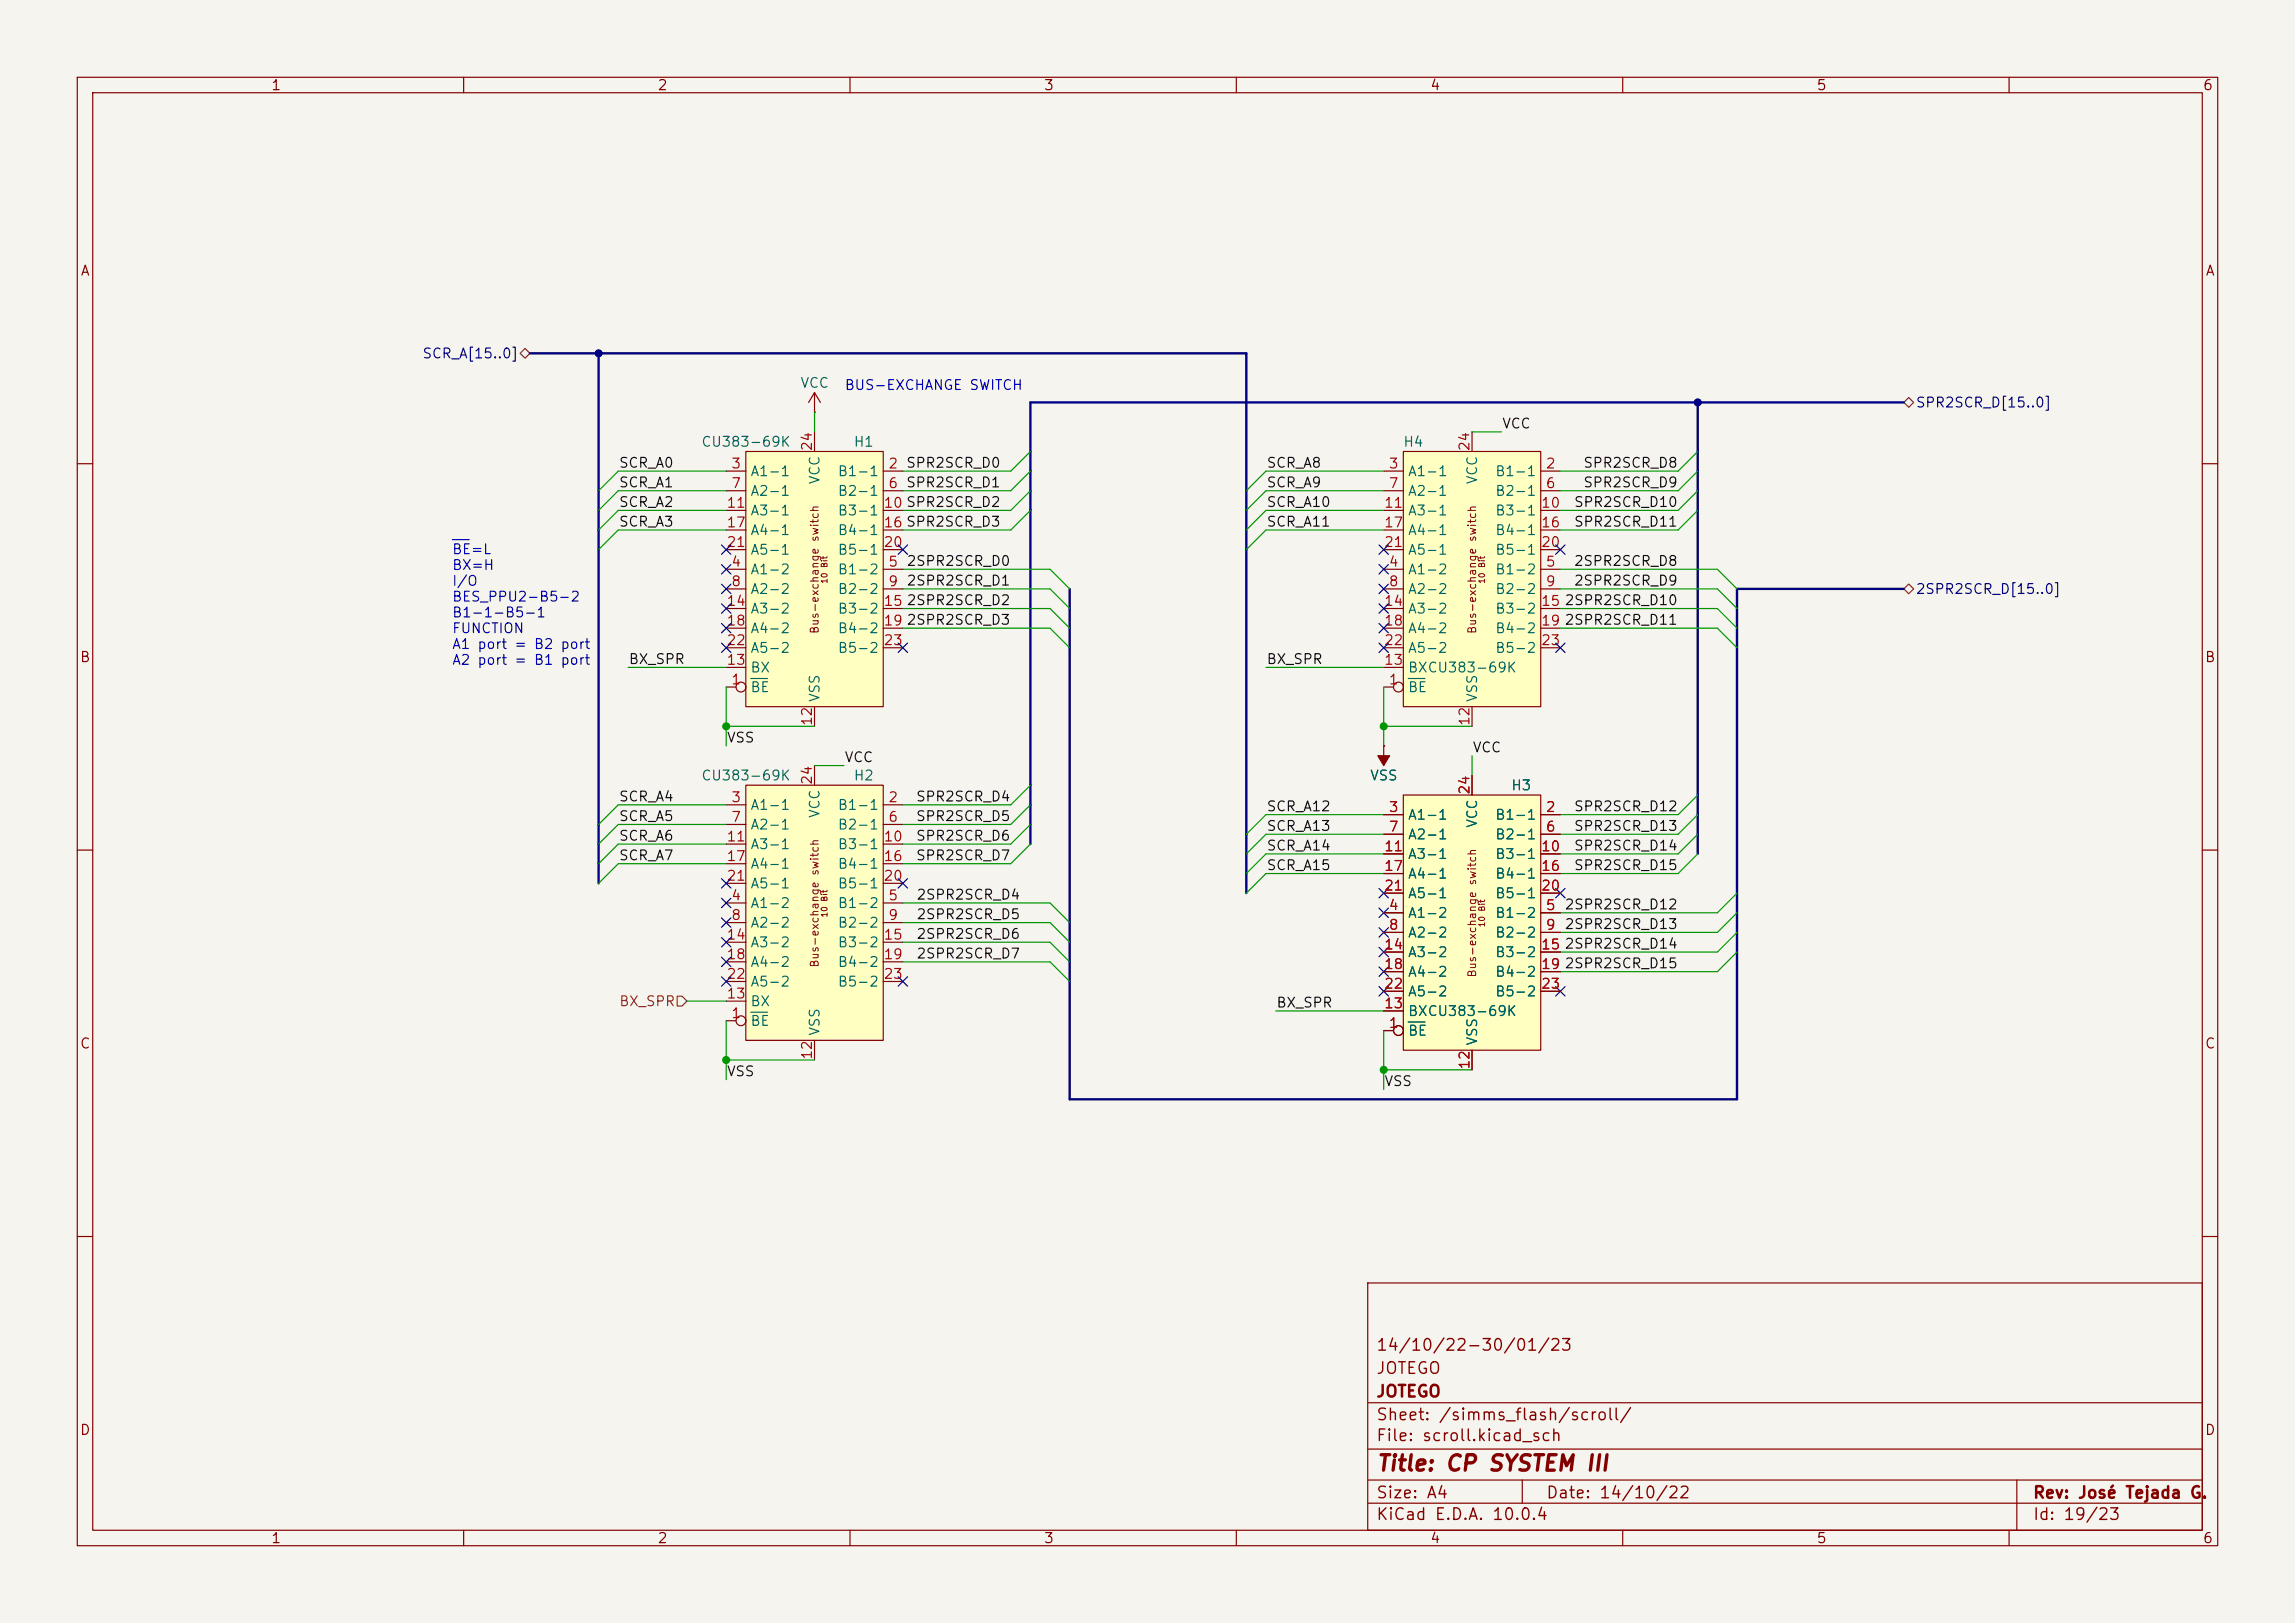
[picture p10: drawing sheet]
<svg xmlns="http://www.w3.org/2000/svg" width="297mm" height="210mm" viewBox="0 0 297 210" stroke-linecap="round" stroke-linejoin="round" font-family="sans-serif">
<defs><g id="words">
<text font-size="2" fill="#840000" x="178" y="190.8">Title: CP SYSTEM III</text>
<g font-size="1.5" fill="#840000">
<text x="178" y="178.2">JOTEGO</text>
<text x="178" y="175.2">14/10/22-30/01/23</text>
<text x="178" y="184.2">Sheet: /simms_flash/scroll/</text>
<text x="178" y="181.2">JOTEGO</text>
<text x="178" y="186.9">File: scroll.kicad_sch</text>
<text x="178" y="197.1">KiCad E.D.A. 10.0.4</text>
<text x="178" y="194.3">Size: A4</text>
<text x="200" y="194.3">Date: 14/10/22</text>
<text x="263" y="194.3">Rev: José Tejada G.</text>
<text x="263" y="197.1">Id: 19/23</text>
</g>
<g font-size="1.3" fill="#840000">
<text x="35" y="12">1</text>
<text x="85" y="12">2</text>
<text x="135" y="12">3</text>
<text x="185" y="12">4</text>
<text x="235" y="12">5</text>
<text x="285" y="12">6</text>
<text x="10.3" y="36">A</text>
<text x="285.3" y="36">A</text>
<text x="10.3" y="86">B</text>
<text x="285.3" y="86">B</text>
<text x="10.3" y="136">C</text>
<text x="285.3" y="136">C</text>
<text x="10.3" y="186">D</text>
<text x="285.3" y="186">D</text>
<text x="35" y="200">1</text>
<text x="85" y="200">2</text>
<text x="135" y="200">3</text>
<text x="185" y="200">4</text>
<text x="235" y="200">5</text>
<text x="285" y="200">6</text>
</g>
<g font-size="1.3" fill="#000084">
<text x="54.6" y="46.7">SCR_A[15..0]</text>
<text x="247.8" y="53">SPR2SCR_D[15..0]</text>
<text x="247.8" y="77.2">2SPR2SCR_D[15..0]</text>
</g>
<g font-size="1.3" fill="#006464">
<text x="103.5" y="50.5">VCC</text>
<text x="90.7" y="58.1">CU383-69K</text>
<text x="110.4" y="58.1">H1</text>
<text x="181.5" y="58.1">H4</text>
<text x="97" y="61.9">A1-1</text>
<text x="97" y="64.5">A2-1</text>
<text x="106.4" y="62.8" transform="rotate(-90 106.4 62.8)">VCC</text>
<text x="108.3" y="61.9">B1-1</text>
<text x="108.3" y="64.5">B2-1</text>
<text x="182.1" y="61.9">A1-1</text>
<text x="182.1" y="64.5">A2-1</text>
<text x="191.5" y="62.8" transform="rotate(-90 191.5 62.8)">VCC</text>
<text x="193.4" y="61.9">B1-1</text>
<text x="193.4" y="64.5">B2-1</text>
<text x="97" y="67">A3-1</text>
<text x="97" y="69.6">A4-1</text>
<text x="108.3" y="67">B3-1</text>
<text x="108.3" y="69.6">B4-1</text>
<text x="182.1" y="67">A3-1</text>
<text x="182.1" y="69.6">A4-1</text>
<text x="193.4" y="67">B3-1</text>
<text x="193.4" y="69.6">B4-1</text>
<text x="97" y="74.6">A1-2</text>
<text x="97" y="77.2">A2-2</text>
<text x="97" y="72.1">A5-1</text>
<text x="108.3" y="74.6">B1-2</text>
<text x="108.3" y="77.2">B2-2</text>
<text x="108.3" y="72.1">B5-1</text>
<text x="182.1" y="74.6">A1-2</text>
<text x="182.1" y="77.2">A2-2</text>
<text x="182.1" y="72.1">A5-1</text>
<text x="193.4" y="74.6">B1-2</text>
<text x="193.4" y="77.2">B2-2</text>
<text x="193.4" y="72.1">B5-1</text>
<text x="97" y="79.7">A3-2</text>
<text x="97" y="82.3">A4-2</text>
<text x="108.3" y="79.7">B3-2</text>
<text x="108.3" y="82.3">B4-2</text>
<text x="182.1" y="79.7">A3-2</text>
<text x="182.1" y="82.3">A4-2</text>
<text x="193.4" y="79.7">B3-2</text>
<text x="193.4" y="82.3">B4-2</text>
<text x="97" y="89.9">BE</text>
<text x="97" y="87.3">BX</text>
<text x="97" y="84.8">A5-2</text>
<text x="108.3" y="84.8">B5-2</text>
<text x="182.1" y="89.9">BE</text>
<text x="182.1" y="87.3">BXCU383-69K</text>
<text x="182.1" y="84.8">A5-2</text>
<text x="193.4" y="84.8">B5-2</text>
<text x="106.4" y="90.9" transform="rotate(-90 106.4 90.9)">VSS</text>
<text x="191.5" y="90.9" transform="rotate(-90 191.5 90.9)">VSS</text>
<text x="90.7" y="101.3">CU383-69K</text>
<text x="110.4" y="101.3">H2</text>
<text x="177.2" y="101.3">VSS</text>
<text x="97" y="105.1">A1-1</text>
<text x="97" y="107.7">A2-1</text>
<text x="106.4" y="105.9" transform="rotate(-90 106.4 105.9)">VCC</text>
<text x="108.3" y="105.1">B1-1</text>
<text x="108.3" y="107.7">B2-1</text>
<text x="182.1" y="106.4">A1-1</text>
<text x="191.5" y="107.2" transform="rotate(-90 191.5 107.2)">VCC</text>
<text x="193.4" y="106.4">B1-1</text>
<text x="195.5" y="102.6">H3</text>
<text x="97" y="110.2">A3-1</text>
<text x="97" y="112.7">A4-1</text>
<text x="108.3" y="110.2">B3-1</text>
<text x="108.3" y="112.7">B4-1</text>
<text x="182.1" y="108.9">A2-1</text>
<text x="182.1" y="111.5">A3-1</text>
<text x="193.4" y="108.9">B2-1</text>
<text x="193.4" y="111.5">B3-1</text>
<text x="97" y="117.8">A1-2</text>
<text x="97" y="115.3">A5-1</text>
<text x="108.3" y="117.8">B1-2</text>
<text x="108.3" y="115.3">B5-1</text>
<text x="182.1" y="119.1">A1-2</text>
<text x="182.1" y="114">A4-1</text>
<text x="182.1" y="116.5">A5-1</text>
<text x="193.4" y="119.1">B1-2</text>
<text x="193.4" y="114">B4-1</text>
<text x="193.4" y="116.5">B5-1</text>
<text x="97" y="120.4">A2-2</text>
<text x="97" y="122.9">A3-2</text>
<text x="97" y="125.4">A4-2</text>
<text x="108.3" y="120.4">B2-2</text>
<text x="108.3" y="122.9">B3-2</text>
<text x="108.3" y="125.4">B4-2</text>
<text x="182.1" y="121.6">A2-2</text>
<text x="182.1" y="124.2">A3-2</text>
<text x="193.4" y="121.6">B2-2</text>
<text x="193.4" y="124.2">B3-2</text>
<text x="97" y="130.5">BX</text>
<text x="97" y="128">A5-2</text>
<text x="108.3" y="128">B5-2</text>
<text x="182.1" y="131.8">BXCU383-69K</text>
<text x="182.1" y="126.7">A4-2</text>
<text x="182.1" y="129.2">A5-2</text>
<text x="193.4" y="126.7">B4-2</text>
<text x="193.4" y="129.2">B5-2</text>
<text x="97" y="133.1">BE</text>
<text x="106.4" y="134.1" transform="rotate(-90 106.4 134.1)">VSS</text>
<text x="182.1" y="134.3">BE</text>
<text x="191.5" y="135.4" transform="rotate(-90 191.5 135.4)">VSS</text>
</g>
<g font-size="1.3" fill="#0000c2">
<text x="109.2" y="50.8">BUS-EXCHANGE SWITCH</text>
<text x="58.4" y="72">BE=L</text>
<text x="58.4" y="74.1">BX=H</text>
<text x="58.4" y="76.1">I/O</text>
<text x="58.4" y="78.2">BES_PPU2−B5-2</text>
<text x="58.4" y="80.2">B1-1−B5-1</text>
<text x="58.4" y="82.2">FUNCTION</text>
<text x="58.4" y="84.3">A1 port = B2 port</text>
<text x="58.4" y="86.3">A2 port = B1 port</text>
</g>
<g font-size="1.3" fill="#a90000">
<text x="105.4" y="58.5" transform="rotate(-90 105.4 58.5)">24</text>
<text x="190.5" y="58.5" transform="rotate(-90 190.5 58.5)">24</text>
<text x="94.5" y="60.9">3</text>
<text x="94.5" y="63.5">7</text>
<text x="114.9" y="60.9">2</text>
<text x="114.9" y="63.5">6</text>
<text x="179.6" y="60.9">3</text>
<text x="179.6" y="63.5">7</text>
<text x="200" y="60.9">2</text>
<text x="200" y="63.5">6</text>
<text x="93.9" y="66">11</text>
<text x="93.9" y="68.6">17</text>
<text x="93.9" y="71.1">21</text>
<text x="114.3" y="66">10 SPR2SCR_D2</text>
<text x="114.3" y="68.6">16 SPR2SCR_D3</text>
<text x="114.3" y="71.1">20</text>
<text x="179" y="66">11</text>
<text x="179" y="68.6">17</text>
<text x="179" y="71.1">21</text>
<text x="199.3" y="66">10</text>
<text x="199.3" y="68.6">16</text>
<text x="199.3" y="71.1">20</text>
<text x="94.5" y="73.6">4</text>
<text x="94.5" y="76.2">8</text>
<text x="114.9" y="73.6">5</text>
<text x="114.9" y="76.2">9</text>
<text x="179.6" y="73.6">4</text>
<text x="179.6" y="76.2">8</text>
<text x="200" y="73.6">5</text>
<text x="200" y="76.2">9</text>
<text x="93.9" y="78.7">14</text>
<text x="93.9" y="81.3">18</text>
<text x="93.9" y="83.8">22</text>
<text x="114.3" y="78.7">15</text>
<text x="114.3" y="81.3">19</text>
<text x="114.3" y="83.8">23</text>
<text x="179" y="78.7">14</text>
<text x="179" y="81.3">18</text>
<text x="179" y="83.8">22</text>
<text x="199.3" y="78.7">15</text>
<text x="199.3" y="81.3">19</text>
<text x="199.3" y="83.8">23</text>
<text x="93.9" y="86.3">13</text>
<text x="94.5" y="88.9">1</text>
<text x="179" y="86.3">13</text>
<text x="179.6" y="88.9">1</text>
<text x="105.4" y="94" transform="rotate(-90 105.4 94)">12</text>
<text x="190.5" y="94" transform="rotate(-90 190.5 94)">12</text>
<text x="105.4" y="101.6" transform="rotate(-90 105.4 101.6)">24</text>
<text x="94.5" y="104.1">3</text>
<text x="94.5" y="106.7">7</text>
<text x="114.9" y="104.1">2</text>
<text x="114.9" y="106.7">6</text>
<text x="179.6" y="105.4">3</text>
<text x="179.6" y="107.9">7</text>
<text x="190.5" y="102.9" transform="rotate(-90 190.5 102.9)">24</text>
<text x="200" y="105.4">2</text>
<text x="200" y="107.9">6</text>
<text x="93.9" y="109.2">11</text>
<text x="93.9" y="111.7">17</text>
<text x="114.3" y="109.2">10</text>
<text x="114.3" y="111.7">16</text>
<text x="179" y="110.5">11</text>
<text x="179" y="113">17</text>
<text x="199.3" y="110.5">10</text>
<text x="199.3" y="113">16</text>
<text x="93.9" y="114.3">21</text>
<text x="94.5" y="116.8">4</text>
<text x="94.5" y="119.4">8</text>
<text x="114.3" y="114.3">20</text>
<text x="114.9" y="116.8">5</text>
<text x="114.9" y="119.4">9</text>
<text x="179" y="115.5">21</text>
<text x="179.6" y="118.1">4</text>
<text x="199.3" y="115.5">20</text>
<text x="200" y="118.1">5</text>
<text x="93.9" y="121.9">14</text>
<text x="93.9" y="124.4">18</text>
<text x="114.3" y="121.9">15</text>
<text x="114.3" y="124.4">19</text>
<text x="179" y="123.2">14</text>
<text x="179" y="125.7">18</text>
<text x="179.6" y="120.6">8</text>
<text x="199.3" y="123.2">15</text>
<text x="199.3" y="125.7">19</text>
<text x="200" y="120.6">9</text>
<text x="93.9" y="129.5">13</text>
<text x="93.9" y="127">22</text>
<text x="114.3" y="127">23</text>
<text x="179" y="130.8">13</text>
<text x="179" y="128.2">22</text>
<text x="199.3" y="128.2">23</text>
<text x="94.5" y="132.1">1</text>
<text x="105.4" y="137.2" transform="rotate(-90 105.4 137.2)">12</text>
<text x="179.6" y="133.3">1</text>
<text x="190.5" y="138.5" transform="rotate(-90 190.5 138.5)">12</text>
</g>
<g font-size="1.3" fill="#0f0f0f">
<text x="194.3" y="55.8">VCC</text>
<text x="80" y="60.8">SCR_A0</text>
<text x="80" y="63.4">SCR_A1</text>
<text x="80" y="65.9">SCR_A2</text>
<text x="117.2" y="60.8">SPR2SCR_D0</text>
<text x="117.2" y="63.4">SPR2SCR_D1</text>
<text x="163.8" y="60.8">SCR_A8</text>
<text x="163.8" y="65.9">SCR_A10</text>
<text x="163.8" y="63.4">SCR_A9</text>
<text x="203.6" y="65.9">SPR2SCR_D10</text>
<text x="204.8" y="63.4">SPR2SCR_D9</text>
<text x="204.8" y="60.8">SPR2SCR_D8</text>
<text x="80" y="68.5">SCR_A3</text>
<text x="163.8" y="68.5">SCR_A11</text>
<text x="203.6" y="68.5">SPR2SCR_D11</text>
<text x="117.2" y="73.5">2SPR2SCR_D0</text>
<text x="117.2" y="76.1">2SPR2SCR_D1</text>
<text x="203.6" y="73.5">2SPR2SCR_D8</text>
<text x="203.6" y="76.1">2SPR2SCR_D9</text>
<text x="117.2" y="78.6">2SPR2SCR_D2</text>
<text x="117.2" y="81.2">2SPR2SCR_D3</text>
<text x="202.4" y="81.2">2SPR2SCR_D11</text>
<text x="202.4" y="78.6">2SPR2SCR_D10</text>
<text x="81.3" y="86.2">BX_SPR</text>
<text x="163.8" y="86.2">BX_SPR</text>
<text x="94" y="96.4">VSS</text>
<text x="109.2" y="98.9">VCC</text>
<text x="190.5" y="97.7">VCC</text>
<text x="80" y="104">SCR_A4</text>
<text x="80" y="106.6">SCR_A5</text>
<text x="118.5" y="104">SPR2SCR_D4</text>
<text x="118.5" y="106.6">SPR2SCR_D5</text>
<text x="163.8" y="107.8">SCR_A13</text>
<text x="163.8" y="105.3">SCR_A12</text>
<text x="203.6" y="107.8">SPR2SCR_D13</text>
<text x="203.6" y="105.3">SPR2SCR_D12</text>
<text x="80" y="111.6">SCR_A7</text>
<text x="80" y="109.1">SCR_A6</text>
<text x="118.5" y="111.6">SPR2SCR_D7</text>
<text x="118.5" y="109.1">SPR2SCR_D6</text>
<text x="163.8" y="112.9">SCR_A15</text>
<text x="163.8" y="110.4">SCR_A14</text>
<text x="203.6" y="112.9">SPR2SCR_D15</text>
<text x="203.6" y="110.4">SPR2SCR_D14</text>
<text x="118.5" y="119.3">2SPR2SCR_D5</text>
<text x="118.5" y="116.7">2SPR2SCR_D4</text>
<text x="202.4" y="118">2SPR2SCR_D12</text>
<text x="118.5" y="121.8">2SPR2SCR_D6</text>
<text x="118.5" y="124.3">2SPR2SCR_D7</text>
<text x="202.4" y="120.5">2SPR2SCR_D13</text>
<text x="202.4" y="123.1">2SPR2SCR_D14</text>
<text x="202.4" y="125.6">2SPR2SCR_D15</text>
<text x="165.1" y="130.7">BX_SPR</text>
<text x="94" y="139.6">VSS</text>
<text x="179.1" y="140.8">VSS</text>
</g>
<text font-size="1.3" fill="#725600" x="80" y="130.5">BX_SPR</text>
<g font-size="1" fill="#840000">
<text x="106.2" y="82.1" transform="rotate(-90 106.2 82.1)">Bus-exchange switch</text>
<text x="191.3" y="82.1" transform="rotate(-90 191.3 82.1)">Bus-exchange switch</text>
<text x="106.2" y="125.3" transform="rotate(-90 106.2 125.3)">Bus-exchange switch</text>
<text x="191.3" y="126.6" transform="rotate(-90 191.3 126.6)">Bus-exchange switch</text>
</g>
<g font-size=".8" fill="#840000">
<text x="107.3" y="75.6" transform="rotate(-90 107.3 75.6)">10 Bit</text>
<text x="192.4" y="75.6" transform="rotate(-90 192.4 75.6)">10 Bit</text>
<text x="107.3" y="118.8" transform="rotate(-90 107.3 118.8)">10 Bit</text>
<text x="192.4" y="120.1" transform="rotate(-90 192.4 120.1)">10 Bit</text>
</g>
</g></defs>
<path d="M0 0h297v210h-297z" fill="#f5f4ef" stroke="#f5f4ef" stroke-width=".13"/>
<g fill="none" stroke="#840000" stroke-width=".15">
<path d="M10 10h277v190h-277zM12 12h273v186h-273zM60 10v2M110 10v2M160 10v2M210 10v2M260 10v2M105.4 53.3h.1M105.4 50.8l-.8 1.3M105.4 50.8l.8 1.3M105.4 50.8v2.5M10 60h2"/>
<path d="M285 60h2M10 110h2M285 110h2M10 160h2M177 166h108v32h-108zM285 160h2M60 198v2M110 198v2M160 198v2M177 194.5h108M177 191.5h108M177 187.5h108"/>
<path d="M177 181.5h108M197 191.5v3M210 198v2M260 198v2M261 191.5v6.5"/>
</g>
<path d="M181.6 58.4h17.8v33h-17.8z" fill="#ffffc2"/>
<g fill="none" stroke="#840000" stroke-width=".15">
<path d="M181.6 58.4h17.8v33h-17.8zM190.5 55.9v2.5M179.1 61h2.5M179.1 73.7h2.5M179.1 63.5h2.5M179.1 76.2h2.5M179.1 66h2.5M179.1 78.7h2.5M179.1 68.6h2.5M179.1 71.1h2.5M199.4 61h2.5M199.4 73.7h2.5"/>
<path d="M199.4 63.5h2.5M199.4 76.2h2.5M199.4 66h2.5M199.4 78.7h2.5M199.4 68.6h2.5M199.4 71.1h2.5M179.1 96.5h.1M179.1 88.9h1.2M179.1 86.4h2.5M179.1 81.3h2.5M179.1 83.8h2.5M179.1 96.5v2.6"/>
<path d="M190.5 91.4v2.6M199.4 81.3h2.5M199.4 83.8h2.5"/>
<circle cx="181" cy="88.9" r=".63"/>
</g>
<path d="M182.2 87.8h2.2" fill="none" stroke="#006464" stroke-width=".15"/>
<path d="M178.3 97.8h1.5l-.7 1.3z" fill="#840000" stroke="#840000" stroke-width=".15"/>
<path d="M96.5 101.6h17.8v33h-17.8z" fill="#ffffc2"/>
<g fill="none" stroke="#840000" stroke-width=".15">
<path d="M105.4 99.1v2.5M94 104.1h2.5M94 116.8h2.5M94 106.7h2.5M94 119.4h2.5M94 109.2h2.5M94 111.8h2.5M94 114.3h2.5M96.5 101.6h17.8v33h-17.8zM114.3 104.1h2.5M114.3 116.8h2.5M114.3 106.7h2.5"/>
<path d="M114.3 119.4h2.5M114.3 109.2h2.5M114.3 111.8h2.5M114.3 114.3h2.5M94 132.1h1.2M94 129.5h2.5M94 121.9h2.5M94 124.5h2.5M94 127h2.5M105.4 134.6v2.6M114.3 121.9h2.5M114.3 124.5h2.5"/>
<path d="M114.3 127h2.5"/>
<circle cx="95.9" cy="132.1" r=".63"/>
</g>
<path d="M97.2 131h2.1" fill="none" stroke="#006464" stroke-width=".15"/>
<path d="M181.6 102.9h17.8v33h-17.8z" fill="#ffffc2"/>
<g fill="none" stroke="#840000" stroke-width=".15">
<path d="M179.1 105.4h2.5M179.1 118.1h2.5M179.1 108h2.5M179.1 110.5h2.5M179.1 113h2.5M179.1 115.6h2.5M181.6 102.9h17.8v33h-17.8zM190.5 100.3v2.6M199.4 105.4h2.5M199.4 118.1h2.5M199.4 108h2.5M199.4 110.5h2.5"/>
<path d="M199.4 113h2.5M199.4 115.6h2.5M179.1 133.4h1.2M179.1 120.7h2.5M179.1 130.8h2.5M179.1 123.2h2.5M179.1 125.7h2.5M179.1 128.3h2.5M190.5 135.9v2.5M199.4 120.7h2.5M199.4 123.2h2.5M199.4 125.7h2.5"/>
<path d="M199.4 128.3h2.5"/>
<circle cx="181" cy="133.3" r=".63"/>
</g>
<path d="M182.2 132.2h2.2" fill="none" stroke="#006464" stroke-width=".15"/>
<path d="M96.5 58.4h17.8v33h-17.8z" fill="#ffffc2"/>
<g fill="none" stroke="#840000" stroke-width=".15">
<path d="M96.5 58.4h17.8v33h-17.8zM105.4 55.9v2.5M94 61h2.5M94 73.7h2.5M94 63.5h2.5M94 76.2h2.5M94 66h2.5M94 78.7h2.5M94 68.6h2.5M94 71.1h2.5M114.3 61h2.5M114.3 73.7h2.5"/>
<path d="M114.3 63.5h2.5M114.3 76.2h2.5M114.3 66h2.5M114.3 78.7h2.5M114.3 68.6h2.5M114.3 71.1h2.5M94 88.9h1.2M94 86.4h2.5M94 81.3h2.5M94 83.8h2.5M105.4 91.4v2.6M114.3 81.3h2.5"/>
<path d="M114.3 83.8h2.5M179.1 96.5h.1M179.1 105.4h2.5M179.1 118.1h2.5M179.1 108h2.5M179.1 110.5h2.5M179.1 113h2.5M179.1 115.6h2.5M190.5 100.3v2.6M199.4 105.4h2.5M199.4 118.1h2.5M199.4 108h2.5"/>
<path d="M199.4 110.5h2.5M199.4 113h2.5M199.4 115.6h2.5M179.1 133.4h1.2M179.1 120.7h2.5M179.1 130.8h2.5M179.1 123.2h2.5M179.1 125.7h2.5M179.1 128.3h2.5M190.5 135.9v2.5M199.4 120.7h2.5M199.4 123.2h2.5"/>
<path d="M199.4 125.7h2.5M199.4 128.3h2.5"/>
<circle cx="95.9" cy="88.9" r=".63"/>
<circle cx="181" cy="133.3" r=".63"/>
</g>
<path d="M97.2 87.8h2.1M182.2 132.2h2.2" fill="none" stroke="#006464" stroke-width=".15"/>
<path d="M67.3 45.7l.6-.6 .7 .6-.7 .7zM246.4 52.1l.6-.7 .6 .7-.6 .6zM246.4 76.2l.6-.6 .6 .6-.6 .6zM87.6 128.9h.7l.6 .6-.6 .7h-.7z" fill="none" stroke="#725600" stroke-width=".15"/>
<path d="M68.6 45.7h92.7v69.9M77.5 45.7v68.6M219.7 52.1v58.4M246.4 52.1h-113.1v57.1M138.4 76.2v66h86.4v-66h21.6" fill="none" stroke="#000084" stroke-width=".3"/>
<g fill="none" stroke="#009600" stroke-width=".15">
<path d="M105.4 53.3v2.6M133.3 58.4l-2.5 2.6h-14M190.5 55.9h3.8M219.7 58.4l-2.5 2.6h-15.3M94 63.5h-14l-2.5 2.5M94 66h-14l-2.5 2.6M94 61h-14l-2.5 2.5M94 68.6h-14l-2.5 2.5M116.8 73.7h19.1l2.5 2.5M116.8 76.2h19.1l2.5 2.5M116.8 78.7h19.1l2.5 2.6M133.3 61l-2.5 2.5h-14"/>
<path d="M133.3 63.5l-2.5 2.5h-14M133.3 66l-2.5 2.6h-14M179.1 63.5h-15.3l-2.5 2.5M179.1 66h-15.3l-2.5 2.6M179.1 61h-15.3l-2.5 2.5M179.1 68.6h-15.3l-2.5 2.5M201.9 73.7h20.3l2.6 2.5M201.9 76.2h20.3l2.6 2.5M201.9 78.7h20.3l2.6 2.6M219.7 61l-2.5 2.5h-15.3M219.7 63.5l-2.5 2.5h-15.3M219.7 66l-2.5 2.6h-15.3"/>
<path d="M81.3 86.4h12.7M94 88.9v7.6M94 94h11.4M105.4 99.1h3.8M116.8 81.3h19.1l2.5 2.5M163.8 86.4h15.3M179.1 94h11.4M179.1 88.9v7.6M190.5 97.8v2.5M201.9 81.3h20.3l2.6 2.5M94 104.1h-14l-2.5 2.6M94 106.7h-14l-2.5 2.5"/>
<path d="M94 109.2h-14l-2.5 2.6M94 111.8h-14l-2.5 2.5M116.8 119.4h19.1l2.5 2.5M116.8 116.8h19.1l2.5 2.6M133.3 101.6l-2.5 2.5h-14M133.3 104.1l-2.5 2.6h-14M133.3 106.7l-2.5 2.5h-14M133.3 109.2l-2.5 2.6h-14M179.1 113h-15.3l-2.5 2.6M179.1 105.4h-15.3l-2.5 2.6M179.1 108h-15.3l-2.5 2.5M179.1 110.5h-15.3l-2.5 2.5"/>
<path d="M219.7 110.5l-2.5 2.5h-15.3M219.7 102.9l-2.5 2.5h-15.3M219.7 105.4l-2.5 2.6h-15.3M219.7 108l-2.5 2.5h-15.3M224.8 118.1l-2.6 2.6h-20.3M224.8 115.6l-2.6 2.5h-20.3M88.9 129.5h5.1M94 132.1v7.6M94 137.2h11.4M116.8 124.5h19.1l2.5 2.5M116.8 121.9h19.1l2.5 2.6M165.1 130.8h14"/>
<path d="M179.1 133.4v7.6M179.1 138.4h11.4M224.8 120.7l-2.6 2.5h-20.3M224.8 123.2l-2.6 2.5h-20.3"/>
</g>
<g fill="none" stroke="#000084" stroke-width=".15">
<path d="M93.4 75.6l1.2 1.2M93.4 73.1l1.2 1.2M93.4 70.5l1.2 1.2M93.4 78.1l1.2 1.2M94.6 75.6l-1.2 1.2M94.6 73.1l-1.2 1.2M94.6 70.5l-1.2 1.2M94.6 78.1l-1.2 1.2M116.2 70.5l1.2 1.2M117.4 70.5l-1.2 1.2M178.5 75.6l1.2 1.2M178.5 70.5l1.2 1.2"/>
<path d="M178.5 73.1l1.2 1.2M178.5 78.1l1.2 1.2M179.7 75.6l-1.2 1.2M179.7 70.5l-1.2 1.2M179.7 73.1l-1.2 1.2M179.7 78.1l-1.2 1.2M201.3 70.5l1.2 1.2M202.5 70.5l-1.2 1.2M93.4 80.7l1.2 1.2M93.4 83.2l1.2 1.2M94.6 80.7l-1.2 1.2M94.6 83.2l-1.2 1.2"/>
<path d="M116.2 83.2l1.2 1.2M117.4 83.2l-1.2 1.2M178.5 80.7l1.2 1.2M178.5 83.2l1.2 1.2M179.7 80.7l-1.2 1.2M179.7 83.2l-1.2 1.2M201.3 83.2l1.2 1.2M202.5 83.2l-1.2 1.2M93.4 113.7l1.2 1.2M93.4 116.2l1.2 1.2M93.4 118.8l1.2 1.2M94.6 113.7l-1.2 1.2"/>
<path d="M94.6 116.2l-1.2 1.2M94.6 118.8l-1.2 1.2M116.2 113.7l1.2 1.2M117.4 113.7l-1.2 1.2M178.5 115l1.2 1.2M178.5 117.5l1.2 1.2M179.7 115l-1.2 1.2M179.7 117.5l-1.2 1.2M201.3 115l1.2 1.2M202.5 115l-1.2 1.2M93.4 121.3l1.2 1.2M93.4 126.4l1.2 1.2"/>
<path d="M93.4 123.9l1.2 1.2M94.6 121.3l-1.2 1.2M94.6 126.4l-1.2 1.2M94.6 123.9l-1.2 1.2M116.2 126.4l1.2 1.2M117.4 126.4l-1.2 1.2M178.5 122.6l1.2 1.2M178.5 127.7l1.2 1.2M178.5 120l1.2 1.3M178.5 125.1l1.2 1.2M179.7 122.6l-1.2 1.2M179.7 127.7l-1.2 1.2"/>
<path d="M179.7 120l-1.2 1.3M179.7 125.1l-1.2 1.2M201.3 127.7l1.2 1.2M202.5 127.7l-1.2 1.2"/>
</g>
<path d="M58.5 69.8h2.2" fill="none" stroke="#0000c2" stroke-width=".15"/>
<g fill="#000084" stroke="#000084" stroke-width=".13">
<circle cx="77.5" cy="45.7" r=".46"/>
<circle cx="219.7" cy="52.1" r=".46"/>
</g>
<g fill="#009600" stroke="#009600" stroke-width=".13">
<circle cx="94" cy="94" r=".46"/>
<circle cx="179.1" cy="138.4" r=".46"/>
<circle cx="179.1" cy="94" r=".46"/>
<circle cx="94" cy="137.2" r=".46"/>
</g>
<use href="#words"/>
</svg>
